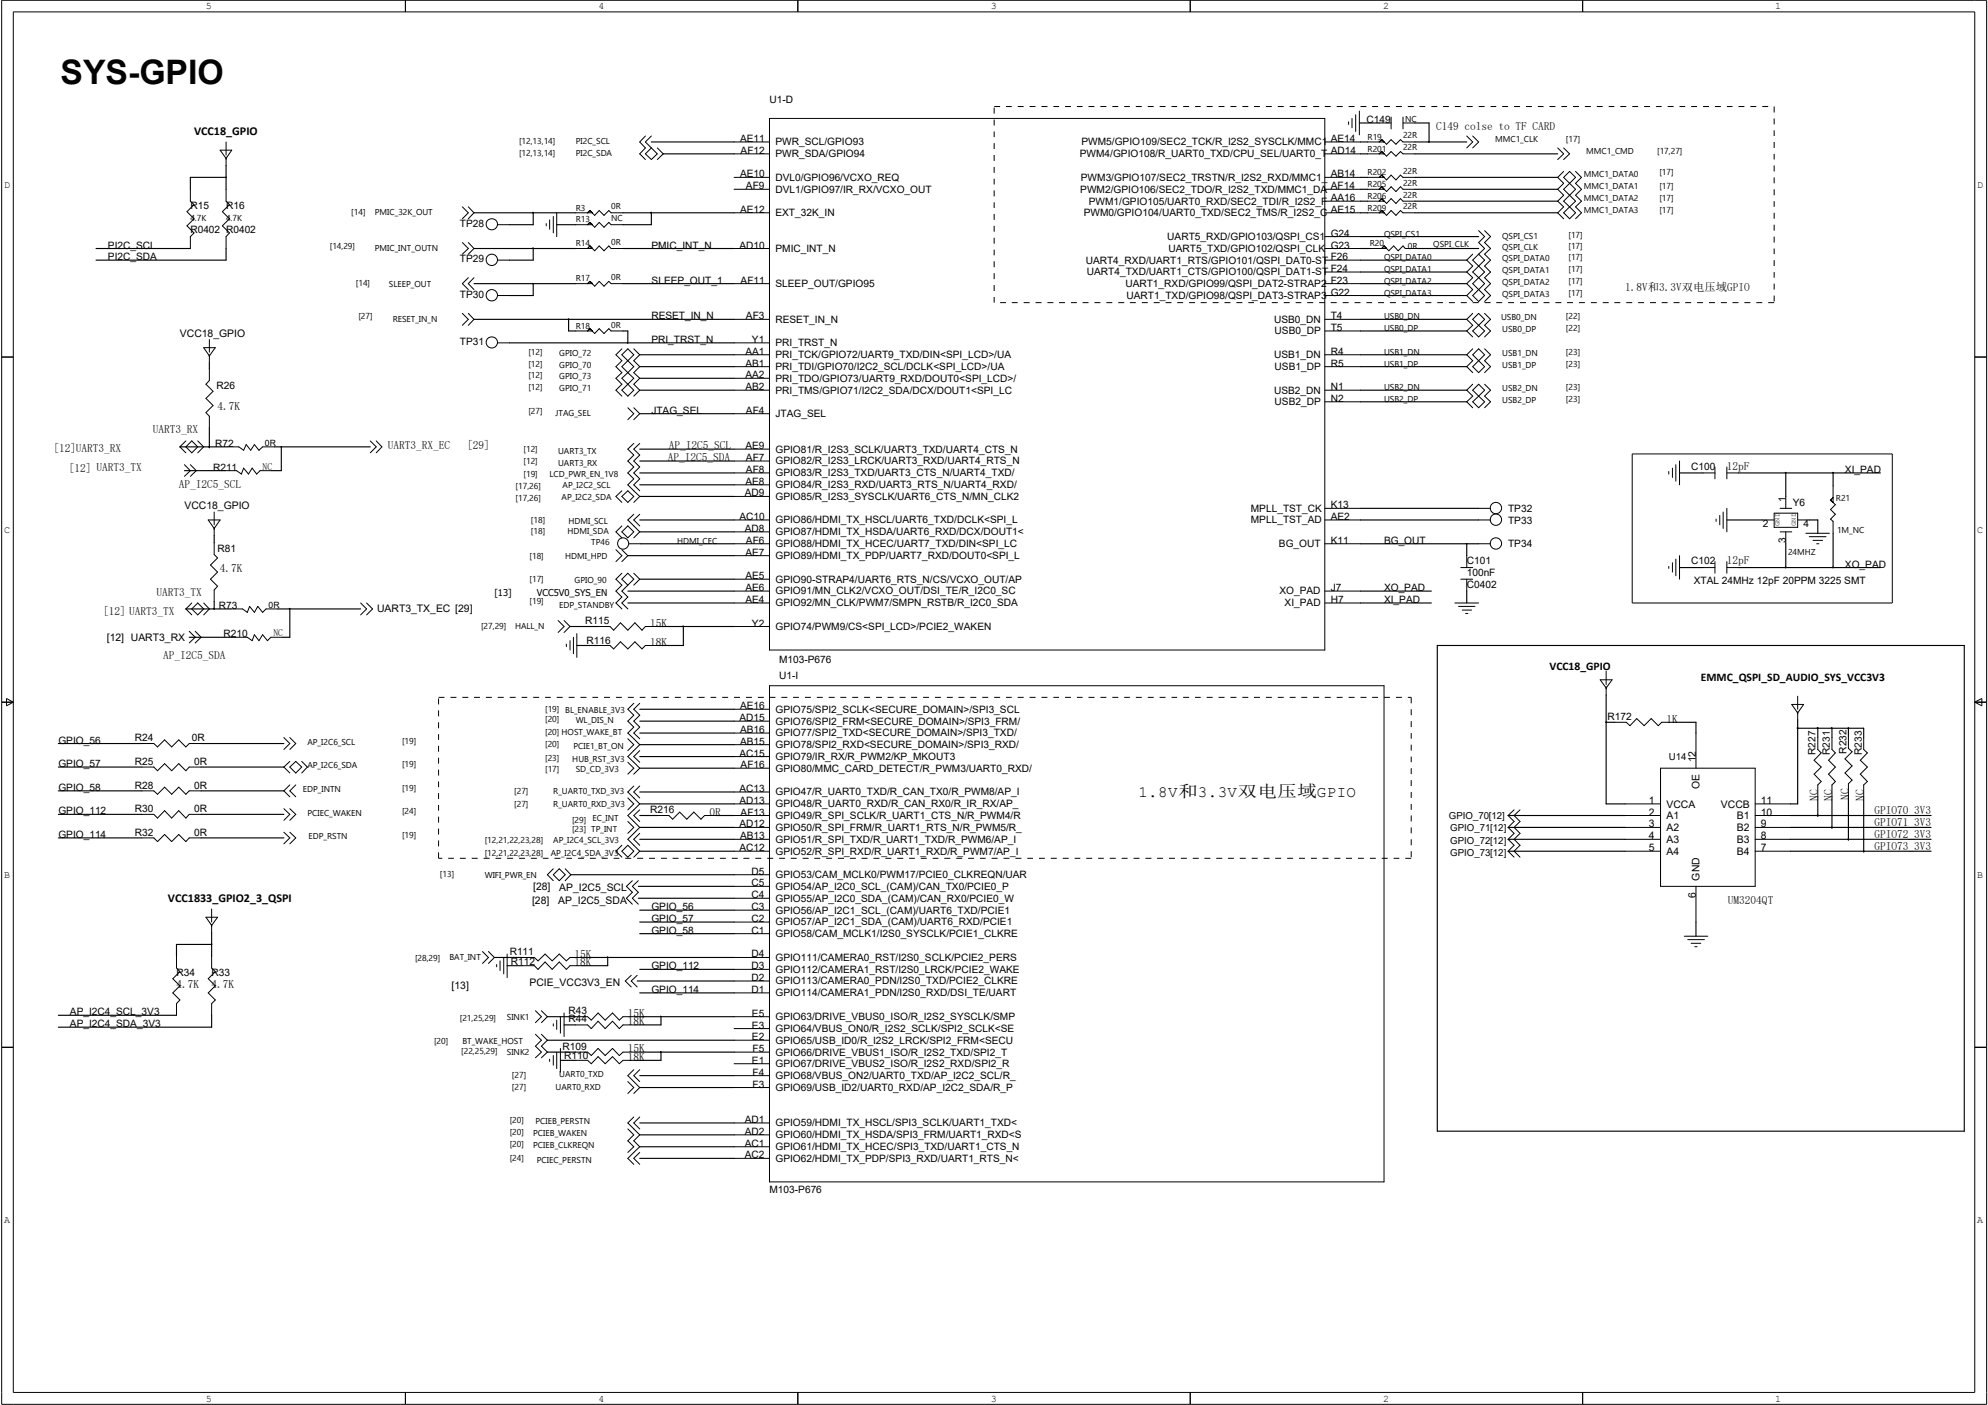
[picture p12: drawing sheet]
<svg xmlns="http://www.w3.org/2000/svg" width="297mm" height="210mm" viewBox="0 0 297 210" stroke-linecap="round" stroke-linejoin="round" font-family="sans-serif">
<defs><g id="words">
<text font-size="5" x="9.1" y="12.5">SYS-GPIO</text>
<text font-size="2.4" x="170.1" y="119">1.8V冷3.3V双冷双双GPIO</text>
<g font-size="1.8">
<text x="29" y="20.2">VCC18_GPIO</text>
<text x="25.1" y="134.7">VCC1833_GPIO2_3_QSPI</text>
</g>
<g font-size="1.7">
<text x="214.6" y="19.5">C149 colse to TF CARD</text>
<text x="242.8" y="43.5">1.8V和3.3V双电压域GPIO</text>
<text x="22.8" y="64.6">UR3R</text>
<text x="23.7" y="64.6">AT_X</text>
<text x="32.5" y="61.3">47</text>
<text x="33.4" y="61.3">.K</text>
<text x="8" y="67.5">[2UR3R</text>
<text x="8.8" y="67.5">1]AT_X</text>
<text x="10.3" y="70.4">[2</text>
<text x="11.1" y="70.4">1]UR3T</text>
<text x="15.3" y="70.3">AT_X</text>
<text x="58" y="67.1">UR3R_C</text>
<text x="58.8" y="67.1">AT_XE</text>
<text x="69.8" y="67.1">[9</text>
<text x="70.7" y="67.1">2]</text>
<text x="99.8" y="68.9">A_25SA</text>
<text x="99.9" y="67.1">A_25SL</text>
<text x="100.6" y="68.9">PIC_D</text>
<text x="100.8" y="67.1">PIC_C</text>
<text x="258" y="70.1">1p</text>
<text x="258.9" y="70.1">2F</text>
<text x="26.7" y="72.9">A_25SL</text>
<text x="27.6" y="72.9">PIC_C</text>
<text x="23.4" y="89">UR3T</text>
<text x="24.2" y="89">AT_X</text>
<text x="32.8" y="85.5">47</text>
<text x="33.7" y="85.5">.K</text>
<text x="258" y="84.2">1p</text>
<text x="258.9" y="84.2">2F</text>
<text x="15.4" y="91.9">[2</text>
<text x="16.3" y="91.9">1]UR3T</text>
<text x="20.1" y="91.9">AT_X</text>
<text x="97.2" y="93.6">1K</text>
<text x="98" y="93.6">5</text>
<text x="24.4" y="98.4">A_25SA</text>
<text x="25.2" y="98.4">PIC_D</text>
<text x="97.2" y="96.5">1K</text>
<text x="98" y="96.5">8</text>
<text x="231.5" y="100.1">VCC18_GPIO</text>
<text x="254.1" y="101.7">EMMC_QSPI_SD_AUDIO_SYS_VCC3V3</text>
<text x="249" y="107.9">1</text>
<text x="249.8" y="107.9">K</text>
<text x="271.6" y="119.6" transform="rotate(-90 271.6 119.6)">N</text>
<text x="271.6" y="118.8" transform="rotate(-90 271.6 118.8)">C</text>
<text x="273.8" y="119.6" transform="rotate(-90 273.8 119.6)">N</text>
<text x="273.8" y="118.8" transform="rotate(-90 273.8 118.8)">C</text>
<text x="276.2" y="119.5" transform="rotate(-90 276.2 119.5)">N</text>
<text x="276.2" y="118.6" transform="rotate(-90 276.2 118.6)">C</text>
<text x="278.5" y="119.6" transform="rotate(-90 278.5 119.6)">N</text>
<text x="278.5" y="118.8" transform="rotate(-90 278.5 118.8)">C</text>
<text x="106" y="121.9">0</text>
<text x="106.8" y="121.9">R</text>
<text x="280.1" y="125.2">GI7_V</text>
<text x="280.1" y="123.4">GI7_V</text>
<text x="280.1" y="121.7">GI7_V</text>
<text x="280.9" y="125.2">PO233</text>
<text x="280.9" y="123.4">PO133</text>
<text x="280.9" y="121.7">PO033</text>
<text x="280.1" y="127">GI7_V</text>
<text x="280.9" y="127">PO333</text>
<text x="258.2" y="135.1">U30Q</text>
<text x="259" y="135.1">M24T</text>
<text x="85.8" y="143.1">1K</text>
<text x="86.7" y="143.1">5</text>
<text x="26.4" y="147.6">47</text>
<text x="27.2" y="147.6">.K 47</text>
<text x="32.5" y="147.6">.K</text>
<text x="85.8" y="144.3">1K</text>
<text x="86.7" y="144.3">8</text>
<text x="93.8" y="151.9">1K</text>
<text x="93.8" y="153.1">1K</text>
<text x="94.7" y="151.9">5</text>
<text x="94.7" y="153.1">8</text>
<text x="93.8" y="157.2">1K</text>
<text x="93.8" y="158.5">1K</text>
<text x="94.7" y="157.2">5</text>
<text x="94.7" y="158.5">8</text>
</g>
<g font-size="1.6">
<text x="26.9" y="50.3">VCC18_GPIO</text>
<text x="27.6" y="76.1">VCC18_GPIO</text>
<text x="16" y="95.7">[12] UART3_RX</text>
<text x="56.3" y="91.5">UART3_TX_EC [29]</text>
<text x="253.4" y="113.9" transform="rotate(-90 253.4 113.9)">12</text>
<text x="254" y="117.9" transform="rotate(-90 254 117.9)">OE</text>
<text x="246.4" y="120.1">1</text>
<text x="246.4" y="121.8">2</text>
<text x="246.4" y="123.6">3</text>
<text x="246.4" y="125.4">4</text>
<text x="249" y="120.6">VCCA</text>
<text x="249" y="122.4">A1</text>
<text x="249" y="124.2">A2</text>
<text x="249" y="125.9">A3</text>
<text x="257.1" y="120.6">VCCB</text>
<text x="259.5" y="125.9">B3</text>
<text x="259.5" y="124.2">B2</text>
<text x="259.5" y="122.4">B1</text>
<text x="263.1" y="125.4">8</text>
<text x="263.1" y="123.6">9</text>
<text x="263.1" y="121.8">10</text>
<text x="263.1" y="120.1">11</text>
<text x="246.4" y="127.2">5</text>
<text x="249" y="127.7">A4</text>
<text x="254" y="131.6" transform="rotate(-90 254 131.6)">GND</text>
<text x="259.5" y="127.7">B4</text>
<text x="263.1" y="127.2">7</text>
<text x="79.5" y="135.1">[28]</text>
<text x="79.7" y="133">[28]</text>
<text x="83.4" y="135.1">AP_I2C5_SDA</text>
<text x="83.6" y="133.1">AP_I2C5_SCL</text>
<text x="253.4" y="134.2" transform="rotate(-90 253.4 134.2)">6</text>
<text x="67.5" y="147.8">[13]</text>
<text x="79.1" y="147.3">PCIE_VCC3V3_EN</text>
</g>
<g font-size="1.5">
<text x="30.8" y="1.4">5</text>
<text x="89.4" y="1.4">4</text>
<text x="148" y="1.4">3</text>
<text x="206.7" y="1.4">2</text>
<text x="265.3" y="1.4">1</text>
<text x="115" y="15.4">U1-D</text>
<text x="110.6" y="21.2">AE11</text>
<text x="110.7" y="23">AF12</text>
<text x="115.9" y="21.7">PWR_SCL/GPIO93</text>
<text x="115.9" y="23.5">PWR_SDA/GPIO94</text>
<text x="161.3" y="23.5">PWM4/GPIO108/R_UART0_TXD/CPU_SEL/UART0_T</text>
<text x="161.6" y="21.7">PWM5/GPIO109/SEC2_TCK/R_I2S2_SYSCLK/MMC1</text>
<text x="198.8" y="21.2">AE14</text>
<text x="198.8" y="23">AD14</text>
<text x="204.2" y="18.4">C149</text>
<text x=".6" y="28">D</text>
<text x="110.6" y="26.5">AE10</text>
<text x="111.5" y="28.3">AF9</text>
<text x="115.9" y="28.8">DVL1/GPIO97/IR_RX/VCXO_OUT</text>
<text x="115.9" y="27">DVL0/GPIO96/VCXO_REQ</text>
<text x="161.4" y="28.8">PWM2/GPIO106/SEC2_TDO/R_I2S2_TXD/MMC1_DA</text>
<text x="161.5" y="27">PWM3/GPIO107/SEC2_TRSTN/R_I2S2_RXD/MMC1_</text>
<text x="198.8" y="26.5">AB14</text>
<text x="198.8" y="28.3">AF14</text>
<text x="295.4" y="28">D</text>
<text x="28.4" y="31.3">R15</text>
<text x="28.4" y="34.8">R0402 R0402</text>
<text x="33.8" y="31.3">R16</text>
<text x="68.7" y="33.9">TP28</text>
<text x="110.6" y="31.8">AE12</text>
<text x="115.9" y="32.3">EXT_32K_IN</text>
<text x="161.9" y="32.3">PWM0/GPIO104/UART0_TXD/SEC2_TMS/R_I2S2_C</text>
<text x="162.7" y="30.6">PWM1/GPIO105/UART0_RXD/SEC2_TDI/R_I2S2_F</text>
<text x="174.4" y="35.9">UART5_RXD/GPIO103/QSPI_CS1</text>
<text x="198.8" y="35.3">G24</text>
<text x="198.8" y="30.1">AA16</text>
<text x="198.8" y="31.8">AE15</text>
<text x="16.1" y="38.9">PI2C_SDA</text>
<text x="16.1" y="37.1">PI2C_SCL</text>
<text x="68.7" y="39.2">TP29</text>
<text x="97.3" y="37.1">PMIC_INT_N</text>
<text x="110.5" y="37.1">AD10</text>
<text x="115.9" y="37.6">PMIC_INT_N</text>
<text x="162.2" y="39.4">UART4_RXD/UART1_RTS/GPIO101/QSPI_DAT0-ST</text>
<text x="162.4" y="41.1">UART4_TXD/UART1_CTS/GPIO100/QSPI_DAT1-ST</text>
<text x="174.6" y="37.6">UART5_TXD/GPIO102/QSPI_CLK</text>
<text x="198.8" y="37.1">G23</text>
<text x="198.8" y="38.9">F26</text>
<text x="198.8" y="40.6">F24</text>
<text x="68.7" y="44.5">TP30</text>
<text x="97.3" y="47.7">RESET_IN_N</text>
<text x="97.4" y="42.4">SLEEP_OUT_1</text>
<text x="110.7" y="42.4">AF11</text>
<text x="111.5" y="47.7">AF3</text>
<text x="115.9" y="42.9">SLEEP_OUT/GPIO95</text>
<text x="168.1" y="42.9">UART1_RXD/GPIO99/QSPI_DAT2-STRAP2</text>
<text x="168.3" y="44.7">UART1_TXD/GPIO98/QSPI_DAT3-STRAP3</text>
<text x="198.8" y="47.7">T4</text>
<text x="198.8" y="42.4">F23</text>
<text x="198.8" y="44.2">G22</text>
<text x="68.7" y="51.6">TP31</text>
<text x="97.3" y="51.2">PRI_TRST_N</text>
<text x="111.4" y="53">AA1</text>
<text x="112.3" y="51.2">Y1</text>
<text x="115.9" y="48.2">RESET_IN_N</text>
<text x="115.9" y="53.5">PRI_TCK/GPIO72/UART9_TXD/DIN&lt;SPI_LCD&gt;/UA</text>
<text x="115.9" y="51.7">PRI_TRST_N</text>
<text x="190.4" y="48.2">USB0_DN</text>
<text x="190.4" y="53.5">USB1_DN</text>
<text x="190.5" y="50">USB0_DP</text>
<text x="198.8" y="49.4">T5</text>
<text x="198.8" y="53">R4</text>
<text x="32.3" y="58.1">R26</text>
<text x="111.4" y="54.8">AB1</text>
<text x="111.4" y="56.5">AA2</text>
<text x="111.4" y="58.3">AB2</text>
<text x="115.9" y="55.3">PRI_TDI/GPIO70/I2C2_SCL/DCLK&lt;SPI_LCD&gt;/UA</text>
<text x="115.9" y="57">PRI_TDO/GPIO73/UART9_RXD/DOUT0&lt;SPI_LCD&gt;/</text>
<text x="115.9" y="58.8">PRI_TMS/GPIO71/I2C2_SDA/DCX/DOUT1&lt;SPI_LC</text>
<text x="190.4" y="58.8">USB2_DN</text>
<text x="190.5" y="55.3">USB1_DP</text>
<text x="198.8" y="54.8">R5</text>
<text x="198.8" y="58.3">N1</text>
<text x="97.3" y="61.8">JTAG_SEL</text>
<text x="111.5" y="61.8">AF4</text>
<text x="115.9" y="62.3">JTAG_SEL</text>
<text x="190.5" y="60.5">USB2_DP</text>
<text x="198.8" y="60">N2</text>
<text x="31.8" y="70.3">R211</text>
<text x="32.2" y="66.8">R72</text>
<text x="111.4" y="67.1">AE9</text>
<text x="111.5" y="68.9">AF7</text>
<text x="111.5" y="70.7">AF8</text>
<text x="115.9" y="67.6">GPIO81/R_I2S3_SCLK/UART3_TXD/UART4_CTS_N</text>
<text x="115.9" y="69.4">GPIO82/R_I2S3_LRCK/UART3_RXD/UART4_RTS_N</text>
<text x="115.9" y="71.2">GPIO83/R_I2S3_TXD/UART3_CTS_N/UART4_TXD/</text>
<text x="252.7" y="70.1">C100</text>
<text x="275.7" y="70.7">XI_PAD</text>
<text x="110.5" y="77.7">AC10</text>
<text x="111.3" y="74.2">AD9</text>
<text x="111.4" y="72.4">AE8</text>
<text x="115.9" y="72.9">GPIO84/R_I2S3_RXD/UART3_RTS_N/UART4_RXD/</text>
<text x="115.9" y="74.7">GPIO85/R_I2S3_SYSCLK/UART6_CTS_N/MN_CLK2</text>
<text x="186.9" y="76.5">MPLL_TST_CK</text>
<text x="198.8" y="77.7">AE2</text>
<text x="198.8" y="75.9">K13</text>
<text x="225.3" y="76.5">TP32</text>
<text x="266.8" y="75.1" transform="rotate(-90 266.8 75.1)">1</text>
<text x="267.9" y="75.6">Y6</text>
<text x=".6" y="79.6">C</text>
<text x="32.5" y="82.5">R81</text>
<text x="111.3" y="79.5">AD8</text>
<text x="111.4" y="83">AE7</text>
<text x="111.5" y="81.2">AF6</text>
<text x="115.9" y="78.2">GPIO86/HDMI_TX_HSCL/UART6_TXD/DCLK&lt;SPI_L</text>
<text x="115.9" y="80">GPIO87/HDMI_TX_HSDA/UART6_RXD/DCX/DOUT1&lt;</text>
<text x="115.9" y="81.7">GPIO88/HDMI_TX_HCEC/UART7_TXD/DIN&lt;SPI_LC</text>
<text x="115.9" y="83.5">GPIO89/HDMI_TX_PDP/UART7_RXD/DOUT0&lt;SPI_L</text>
<text x="186.9" y="78.2">MPLL_TST_AD</text>
<text x="191.1" y="81.7">BG_OUT</text>
<text x="198.8" y="81.2">K11</text>
<text x="206.8" y="81.2">BG_OUT</text>
<text x="225.3" y="78.2">TP33</text>
<text x="225.3" y="81.7">TP34</text>
<text x="263.4" y="78.7">2</text>
<text x="266.8" y="81.2" transform="rotate(-90 266.8 81.2)">3</text>
<text x="269.5" y="78.7">4</text>
<text x="295.4" y="79.6">C</text>
<text x="111.4" y="86.5">AE5</text>
<text x="111.4" y="88.3">AE6</text>
<text x="115.9" y="87">GPIO90-STRAP4/UART6_RTS_N/CS/VCXO_OUT/AP</text>
<text x="115.9" y="88.8">GPIO91/MN_CLK2/VCXO_OUT/DSI_TE/R_I2C0_SC</text>
<text x="191.2" y="88.8">XO_PAD</text>
<text x="198.8" y="88.3">J7</text>
<text x="206.8" y="88.3">XO_PAD</text>
<text x="219.2" y="84.2">C101</text>
<text x="219.2" y="87.8">C0402</text>
<text x="219.2" y="86">100nF</text>
<text x="252.7" y="84.2">C102</text>
<text x="253.1" y="87.2">XTAL 24MHz 12pF 20PPM 3225 SMT</text>
<text x="275.7" y="84.8">XO_PAD</text>
<text x="32.7" y="91">R73</text>
<text x="33.4" y="95.2">R210</text>
<text x="87.5" y="93.2">R115</text>
<text x="111.4" y="90.1">AE4</text>
<text x="112.3" y="93.6">Y2</text>
<text x="115.9" y="90.6">GPIO92/MN_CLK/PWM7/SMPN_RSTB/R_I2C0_SDA</text>
<text x="115.9" y="94.1">GPIO74/PWM9/CS&lt;SPI_LCD&gt;/PCIE2_WAKEN</text>
<text x="191.9" y="90.6">XI_PAD</text>
<text x="198.8" y="90.1">H7</text>
<text x="206.8" y="90.1">XI_PAD</text>
<text x="87.6" y="96.3">R116</text>
<text x="116.4" y="101.4">U1-I</text>
<text x="116.4" y="99.1">M103-P676</text>
<text x="110.5" y="107.7">AD15</text>
<text x="110.6" y="106">AE16</text>
<text x="115.9" y="106.5">GPIO75/SPI2_SCLK&lt;SECURE_DOMAIN&gt;/SPI3_SCL</text>
<text x="240.2" y="107.6">R172</text>
<text x="8.7" y="111.1">GPIO_56</text>
<text x="20.1" y="110.7">R24</text>
<text x="28.7" y="110.7">0R</text>
<text x="110.5" y="113">AC15</text>
<text x="110.6" y="109.5">AB16</text>
<text x="110.6" y="111.3">AB15</text>
<text x="115.9" y="108.2">GPIO76/SPI2_FRM&lt;SECURE_DOMAIN&gt;/SPI3_FRM/</text>
<text x="115.9" y="110">GPIO77/SPI2_TXD&lt;SECURE_DOMAIN&gt;/SPI3_TXD/</text>
<text x="115.9" y="111.8">GPIO78/SPI2_RXD&lt;SECURE_DOMAIN&gt;/SPI3_RXD/</text>
<text x="115.9" y="113.5">GPIO79/IR_RX/R_PWM2/KP_MKOUT3</text>
<text x="271.3" y="112.8" transform="rotate(-90 271.3 112.8)">R227</text>
<text x="273.4" y="112.8" transform="rotate(-90 273.4 112.8)">R231</text>
<text x="275.9" y="112.6" transform="rotate(-90 275.9 112.6)">R232</text>
<text x="278.2" y="112.8" transform="rotate(-90 278.2 112.8)">R233</text>
<text x="8.7" y="118.2">GPIO_58</text>
<text x="8.7" y="114.6">GPIO_57</text>
<text x="20.1" y="114.3">R25</text>
<text x="20.1" y="117.8">R28</text>
<text x="29" y="117.8">0R</text>
<text x="29" y="114.3">0R</text>
<text x="110.5" y="118.3">AC13</text>
<text x="110.7" y="114.8">AF16</text>
<text x="115.9" y="115.3">GPIO80/MMC_CARD_DETECT/R_PWM3/UART0_RXD/</text>
<text x="115.9" y="118.8">GPIO47/R_UART0_TXD/R_CAN_TX0/R_PWM8/AP_I</text>
<text x="8.7" y="125.2">GPIO_114</text>
<text x="8.7" y="121.7">GPIO_112</text>
<text x="20.1" y="124.8">R32</text>
<text x="20.1" y="121.3">R30</text>
<text x="29" y="124.8">0R</text>
<text x="29" y="121.3">0R</text>
<text x="97.2" y="121.5">R216</text>
<text x="110.5" y="120.1">AD13</text>
<text x="110.5" y="123.6">AD12</text>
<text x="110.6" y="125.4">AB13</text>
<text x="110.7" y="121.8">AF13</text>
<text x="115.9" y="120.6">GPIO48/R_UART0_RXD/R_CAN_RX0/R_IR_RX/AP_</text>
<text x="115.9" y="122.3">GPIO49/R_SPI_SCLK/R_UART1_CTS_N/R_PWM4/R</text>
<text x="115.9" y="124.1">GPIO50/R_SPI_FRM/R_UART1_RTS_N/R_PWM5/R_</text>
<text x="115.9" y="125.9">GPIO51/R_SPI_TXD/R_UART1_TXD/R_PWM6/AP_I</text>
<text x=".6" y="131.1">B</text>
<text x="110.5" y="127.2">AC12</text>
<text x="112.3" y="130.7">D5</text>
<text x="115.9" y="127.7">GPIO52/R_SPI_RXD/R_UART1_RXD/R_PWM7/AP_I</text>
<text x="115.9" y="131.2">GPIO53/CAM_MCLK0/PWM17/PCIE0_CLKREQN/UAR</text>
<text x="295.4" y="131.1">B</text>
<text x="97.3" y="137.8">GPIO_57</text>
<text x="97.3" y="136">GPIO_56</text>
<text x="112.3" y="132.4">C5</text>
<text x="112.3" y="134.2">C4</text>
<text x="112.3" y="136">C3</text>
<text x="112.3" y="137.8">C2</text>
<text x="115.9" y="132.9">GPIO54/AP_I2C0_SCL_(CAM)/CAN_TX0/PCIE0_P</text>
<text x="115.9" y="134.7">GPIO55/AP_I2C0_SDA_(CAM)/CAN_RX0/PCIE0_W</text>
<text x="115.9" y="136.5">GPIO56/AP_I2C1_SCL_(CAM)/UART6_TXD/PCIE1</text>
<text x="76.2" y="142.7">R111</text>
<text x="97.3" y="139.5">GPIO_58</text>
<text x="112.3" y="143">D4</text>
<text x="112.3" y="139.5">C1</text>
<text x="115.9" y="143.6">GPIO111/CAMERA0_RST/I2S0_SCLK/PCIE2_PERS</text>
<text x="115.9" y="138.3">GPIO57/AP_I2C1_SDA_(CAM)/UART6_RXD/PCIE1</text>
<text x="115.9" y="140">GPIO58/CAM_MCLK1/I2S0_SYSCLK/PCIE1_CLKRE</text>
<text x="26.4" y="145.9">R34</text>
<text x="31.6" y="145.9">R33</text>
<text x="76.3" y="144.1">R112</text>
<text x="97.3" y="148.3">GPIO_114</text>
<text x="97.3" y="144.8">GPIO_112</text>
<text x="112.3" y="144.8">D3</text>
<text x="112.3" y="146.6">D2</text>
<text x="112.3" y="148.3">D1</text>
<text x="115.9" y="145.3">GPIO112/CAMERA1_RST/I2S0_LRCK/PCIE2_WAKE</text>
<text x="115.9" y="147.1">GPIO113/CAMERA0_PDN/I2S0_TXD/PCIE2_CLKRE</text>
<text x="115.9" y="148.8">GPIO114/CAMERA1_PDN/I2S0_RXD/DSI_TE/UART</text>
<text x="10.5" y="153.5">AP_I2C4_SDA_3V3</text>
<text x="10.5" y="151.7">AP_I2C4_SCL_3V3</text>
<text x="85" y="151.5">R43</text>
<text x="85" y="152.7">R44</text>
<text x="112.3" y="151.9">E5</text>
<text x="112.3" y="153.7">E3</text>
<text x="112.3" y="155.4">E2</text>
<text x="115.9" y="152.4">GPIO63/DRIVE_VBUS0_ISO/R_I2S2_SYSCLK/SMP</text>
<text x="115.9" y="154.2">GPIO64/VBUS_ON0/R_I2S2_SCLK/SPI2_SCLK&lt;SE</text>
<text x="115.9" y="155.9">GPIO65/USB_ID0/R_I2S2_LRCK/SPI2_FRM&lt;SECU</text>
<text x="84.1" y="156.8">R109</text>
<text x="84.3" y="158.2">R110</text>
<text x="112.3" y="158.9">E1</text>
<text x="112.4" y="157.2">F5</text>
<text x="112.4" y="160.7">F4</text>
<text x="115.9" y="157.7">GPIO66/DRIVE_VBUS1_ISO/R_I2S2_TXD/SPI2_T</text>
<text x="115.9" y="159.4">GPIO67/DRIVE_VBUS2_ISO/R_I2S2_RXD/SPI2_R</text>
<text x="115.9" y="161.2">GPIO68/VBUS_ON2/UART0_TXD/AP_I2C2_SCL/R_</text>
<text x="111.3" y="167.8">AD1</text>
<text x="112.4" y="162.5">F3</text>
<text x="115.9" y="163">GPIO69/USB_ID2/UART0_RXD/AP_I2C2_SDA/R_P</text>
<text x="111.3" y="169.5">AD2</text>
<text x="111.3" y="171.3">AC1</text>
<text x="111.3" y="173.1">AC2</text>
<text x="115.9" y="168.3">GPIO59/HDMI_TX_HSCL/SPI3_SCLK/UART1_TXD&lt;</text>
<text x="115.9" y="170.1">GPIO60/HDMI_TX_HSDA/SPI3_FRM/UART1_RXD&lt;S</text>
<text x="115.9" y="171.8">GPIO61/HDMI_TX_HCEC/SPI3_TXD/UART1_CTS_N</text>
<text x="115.9" y="173.6">GPIO62/HDMI_TX_PDP/SPI3_RXD/UART1_RTS_N&lt;</text>
<text x="115" y="178.2">M103-P676</text>
<text x=".6" y="182.7">A</text>
<text x="295.4" y="182.7">A</text>
<text x="30.8" y="209.4">5</text>
<text x="89.4" y="209.4">4</text>
<text x="148" y="209.4">3</text>
<text x="206.7" y="209.4">2</text>
<text x="265.3" y="209.4">1</text>
</g>
<g font-size="1.4">
<text x="39.2" y="70.1">N</text>
<text x="40" y="70.1">C</text>
<text x="73.9" y="89">[13]</text>
<text x="80.2" y="89">VCC5V0_SYS_EN</text>
<text x="40.8" y="95">N</text>
<text x="41.6" y="95">C</text>
<text x="249.3" y="113.6">U14</text>
<text x="216.5" y="122.4">GPIO_70[12]</text>
<text x="216.7" y="124.2">GPIO_71[12]</text>
<text x="216.7" y="126.1">GPIO_72[12]</text>
<text x="216.7" y="127.8">GPIO_73[12]</text>
</g>
<g font-size="1.3">
<text x="77.6" y="21.5">[12,13,14]</text>
<text x="77.6" y="23.3">[12,13,14]</text>
<text x="86" y="21.5">PI2C_SCL</text>
<text x="86" y="23.3">PI2C_SDA</text>
<text x="204.3" y="20.9">R19</text>
<text x="204.3" y="22.6">R201</text>
<text x="209.6" y="20.7">22R</text>
<text x="209.6" y="22.4">22R</text>
<text x="210" y="18.2">NC</text>
<text x="223.4" y="21.2">MMC1_CLK</text>
<text x="234" y="21.2">[17]</text>
<text x="237" y="23">MMC1_CMD</text>
<text x="247.6" y="23">[17,27]</text>
<text x="204.3" y="26.2">R202</text>
<text x="204.3" y="27.9">R205</text>
<text x="204.3" y="29.7">R206</text>
<text x="209.6" y="26">22R</text>
<text x="209.6" y="27.7">22R</text>
<text x="209.6" y="29.5">22R</text>
<text x="236.6" y="26.5">MMC1_DATA0</text>
<text x="236.6" y="28.3">MMC1_DATA1</text>
<text x="247.9" y="26.2">[17]</text>
<text x="247.9" y="28.3">[17]</text>
<text x="28.4" y="33.1">4.7K</text>
<text x="33.8" y="33.1">4.7K</text>
<text x="52.5" y="32.2">[14]</text>
<text x="56" y="32.2">PMIC_32K_OUT</text>
<text x="86" y="31.5">R3</text>
<text x="86" y="33.2">R13</text>
<text x="91.3" y="31.3">0R</text>
<text x="91.3" y="33.1">NC</text>
<text x="204.3" y="31.5">R209</text>
<text x="206.8" y="35.3">QSPI_CS1</text>
<text x="209.6" y="31.3">22R</text>
<text x="224.4" y="35.7">QSPI_CS1</text>
<text x="234.4" y="35.5">[17]</text>
<text x="236.6" y="30.1">MMC1_DATA2</text>
<text x="236.6" y="31.8">MMC1_DATA3</text>
<text x="247.9" y="30.1">[17]</text>
<text x="247.9" y="31.8">[17]</text>
<text x="49.3" y="37.1">[14,29]</text>
<text x="56" y="37.5">PMIC_INT_OUTN</text>
<text x="86" y="36.7">R14</text>
<text x="91.3" y="36.6">0R</text>
<text x="91.3" y="41.9">0R</text>
<text x="204.7" y="36.7">R20</text>
<text x="206.8" y="38.9">QSPI_DATA0</text>
<text x="206.8" y="40.6">QSPI_DATA1</text>
<text x="210.4" y="37.1">0R</text>
<text x="214.2" y="36.9">QSPI_CLK</text>
<text x="224.4" y="39">QSPI_DATA0</text>
<text x="224.4" y="40.8">QSPI_DATA1</text>
<text x="224.4" y="37.3">QSPI_CLK</text>
<text x="234.4" y="38.9">[17]</text>
<text x="234.4" y="40.6">[17]</text>
<text x="234.4" y="37.1">[17]</text>
<text x="53.2" y="42.8">[14]</text>
<text x="53.5" y="47.7">[27]</text>
<text x="58.1" y="42.9">SLEEP_OUT</text>
<text x="86" y="42">R17</text>
<text x="206.8" y="42.4">QSPI_DATA2</text>
<text x="206.8" y="44.2">QSPI_DATA3</text>
<text x="206.8" y="47.7">USB0_DN</text>
<text x="224.3" y="47.9">USB0_DN</text>
<text x="224.4" y="42.6">QSPI_DATA2</text>
<text x="224.4" y="44.4">QSPI_DATA3</text>
<text x="234" y="47.7">[22]</text>
<text x="234.4" y="42.4">[17]</text>
<text x="234.4" y="44.2">[17]</text>
<text x="58.7" y="48">RESET_IN_N</text>
<text x="78.9" y="53">[12]</text>
<text x="83.6" y="53.2">GPIO_72</text>
<text x="86" y="49.1">R18</text>
<text x="91.3" y="48.9">0R</text>
<text x="206.8" y="49.4">USB0_DP</text>
<text x="206.8" y="53">USB1_DN</text>
<text x="224.4" y="53.2">USB1_DN</text>
<text x="224.4" y="49.6">USB0_DP</text>
<text x="234" y="53">[23]</text>
<text x="234" y="49.4">[22]</text>
<text x="78.9" y="54.8">[12]</text>
<text x="78.9" y="58.3">[12]</text>
<text x="78.9" y="56.5">[12]</text>
<text x="83.6" y="54.9">GPIO_70</text>
<text x="83.6" y="58.5">GPIO_71</text>
<text x="83.6" y="56.7">GPIO_73</text>
<text x="206.8" y="58.3">USB2_DN</text>
<text x="206.8" y="54.8">USB1_DP</text>
<text x="224.4" y="54.9">USB1_DP</text>
<text x="224.4" y="58.5">USB2_DN</text>
<text x="234" y="54.8">[23]</text>
<text x="234" y="58.3">[23]</text>
<text x="78.9" y="61.8">[27]</text>
<text x="83" y="62.2">JTAG_SEL</text>
<text x="206.8" y="60">USB2_DP</text>
<text x="224.4" y="60.2">USB2_DP</text>
<text x="234" y="60">[23]</text>
<text x="39.6" y="66.6">0R</text>
<text x="78.2" y="71.3">[19]</text>
<text x="78.2" y="67.5">[12]</text>
<text x="78.2" y="69.3">[12]</text>
<text x="82.1" y="71.3">LCD_PWR_EN_1V8</text>
<text x="83.4" y="67.8">UART3_TX</text>
<text x="83.4" y="69.6">UART3_RX</text>
<text x="77" y="73.1">[17,26]</text>
<text x="77" y="74.9">[17,26]</text>
<text x="83.9" y="74.7">AP_I2C2_SDA</text>
<text x="84.1" y="72.9">AP_I2C2_SCL</text>
<text x="274.3" y="74.9">R21</text>
<text x="79.1" y="83.5">[18]</text>
<text x="79.3" y="78.1">[18]</text>
<text x="79.3" y="79.8">[18]</text>
<text x="84.5" y="83.5">HDMI_HPD</text>
<text x="84.8" y="79.8">HDMI_SDA</text>
<text x="85" y="78.2">HDMI_SCL</text>
<text x="88.3" y="81.4">TP46</text>
<text x="101.2" y="81.2">HDMI_CEC</text>
<text x="267.2" y="82.8">24MHZ</text>
<text x="274.5" y="79.7">1M_NC</text>
<text x="79.1" y="86.9">[17]</text>
<text x="85.8" y="87.1">GPIO_90</text>
<text x="40.1" y="90.8">0R</text>
<text x="71.9" y="93.9">[27,29]</text>
<text x="77" y="94">HALL_N</text>
<text x="79.1" y="90.3">[19]</text>
<text x="83.6" y="90.8">EDP_STANDBY</text>
<text x="81.4" y="106.3">[19] BL_ENABLE_3V3</text>
<text x="81.4" y="107.9">[20]</text>
<text x="45.9" y="111.3">AP_I2C6_SCL</text>
<text x="60.1" y="111.1">[19]</text>
<text x="81.4" y="113.7">[23]</text>
<text x="81.4" y="109.9">[20] HOST_WAKE_BT</text>
<text x="81.4" y="111.6">[20]</text>
<text x="85.5" y="113.9">HUB_RST_3V3</text>
<text x="85.7" y="112">PCIE1_BT_ON</text>
<text x="86" y="108.1">WL_DIS_N</text>
<text x="45.3" y="118.3">EDP_INTN</text>
<text x="45.9" y="114.8">AP_I2C6_SDA</text>
<text x="60.1" y="114.6">[19]</text>
<text x="60.1" y="118.2">[19]</text>
<text x="76.8" y="118.7">[27]</text>
<text x="81.4" y="115.3">[17]</text>
<text x="82.7" y="118.7">R_UART0_TXD_3V3</text>
<text x="86" y="115.3">SD_CD_3V3</text>
<text x="45.9" y="121.8">PCIEC_WAKEN</text>
<text x="46.1" y="125.4">EDP_RSTN</text>
<text x="60.1" y="121.7">[24]</text>
<text x="60.1" y="125.2">[19]</text>
<text x="72.4" y="125.9">[12,21,22,23,28]</text>
<text x="76.8" y="120.6">[27]</text>
<text x="82.7" y="120.6">R_UART0_RXD_3V3</text>
<text x="82.7" y="125.9">AP_I2C4_SCL_3V3</text>
<text x="85.5" y="122.9">[29]</text>
<text x="85.5" y="124.3">[23] TP_INT</text>
<text x="88.5" y="122.7">EC_INT</text>
<text x="65.7" y="131">[13]</text>
<text x="72.4" y="127.8">[12,21,22,23,28]</text>
<text x="72.4" y="131.2">WIFI_PWR_EN</text>
<text x="82.3" y="127.8">AP_I2C4_SDA_3V3</text>
<text x="62" y="143.6">[28,29]</text>
<text x="67.1" y="143.5">BAT_INT</text>
<text x="64.9" y="156">[20]</text>
<text x="68.7" y="152.6">[21,25,29]</text>
<text x="69.1" y="156">BT_WAKE_HOST</text>
<text x="75.7" y="152.3">SINK1</text>
<text x="68.9" y="157.5">[22,25,29]</text>
<text x="75.7" y="157.6">SINK2</text>
<text x="76.5" y="161">[27]</text>
<text x="83.6" y="160.9">UART0_TXD</text>
<text x="76.2" y="167.8">[20]</text>
<text x="76.5" y="162.8">[27]</text>
<text x="80" y="167.9">PCIEB_PERSTN</text>
<text x="83" y="162.8">UART0_RXD</text>
<text x="76.2" y="169.5">[20]</text>
<text x="76.2" y="171.3">[20]</text>
<text x="76.2" y="173.4">[24]</text>
<text x="79.7" y="169.7">PCIEB_WAKEN</text>
<text x="79.7" y="171.5">PCIEB_CLKREQN</text>
<text x="80.2" y="173.8">PCIEC_PERSTN</text>
</g>
<g font-size="1">
<text x="265.9" y="78.6" transform="rotate(-90 265.9 78.6)">GND</text>
<text x="268.3" y="78.6" transform="rotate(-90 268.3 78.6)">GND</text>
</g>
</g></defs>
<g fill="none" stroke="#000" stroke-width=".15">
<path d="M.3 0h296.5v209.8h-296.5zM2 1.8h293.1v206.2h-293.1zM60.6 0v1.8M115 17.7h82.9v79.4h-82.9zM119.2 0v1.8M148.5 16.1v.9M148.5 17.9v.9M148.5 19.6v.9M148.5 15.9h.9M150.3 15.9h.9M152.1 15.9h.8M153.8 15.9h.9"/>
<path d="M155.6 15.9h.9M157.4 15.9h.8M159.1 15.9h.9M160.9 15.9h.9M162.6 15.9h.9M164.4 15.9h.9M166.2 15.9h.9M168 15.9h.8M169.7 15.9h.9M171.5 15.9h.9M173.3 15.9h.9M175 15.9h.9"/>
<path d="M176.8 15.9h.9M177.8 0v1.8M178.6 15.9h.8M180.3 15.9h.9M182.1 15.9h.9M183.9 15.9h.8M185.6 15.9h.9M187.4 15.9h.9M189.1 15.9h.9M190.9 15.9h.9M192.7 15.9h.9M194.4 15.9h.9"/>
<path d="M196.2 15.9h.9M197.9 15.9h.9M199.7 15.9h.9M201.5 15.9h.9M201.5 18.2v.4M202 17.7v1.4M202.6 17.1v2.5M203.1 16.6v3.6M203.3 15.9h.9M205 15.9h.9M206.1 18.4h1.8M206.8 15.9h.9"/>
<path d="M207.9 17.5v1.8M208.6 15.9h.9M209.6 17.5v1.8M209.6 18.4h1.8M210.4 15.9h.8M212.1 15.9h.9M213.9 15.9h.9M215.6 15.9h.9M217.4 15.9h.9M219.2 15.9h.8M220.9 15.9h.9M222.7 15.9h.9"/>
<path d="M224.4 15.9h.9M226.2 15.9h.9M228 15.9h.9M229.8 15.9h.8M231.5 15.9h.9M233.3 15.9h.8M235 15.9h.9M236.5 0v1.8M236.8 15.9h.9M238.6 15.9h.9M240.4 15.9h.8M242.1 15.9h.9"/>
<path d="M243.9 15.9h.9M245.7 15.9h.8M247.4 15.9h.9M249.2 15.9h.9M250.9 15.9h.9M252.7 15.9h.9M254.5 15.9h.9M256.2 15.9h.9M258 15.9h.9M259.8 15.9h.8M261.5 15.9h.9M263.3 15.9h.9"/>
<path d="M265.1 15.9v.9M265.1 17.7v.9M265.1 19.5v.8M28.4 28.3v1.8l.6 .5-1.1 1 1.1 1.1-1.1 1 1.1 1.1-.6 .5v1.8M32.9 22.4h1.7l-.8 1.3zM33.7 26.5h.1zM33.8 23.7h.1M33.8 28.3v1.8l.5 .5-1.1 1 1.1 1.1-1.1 1 1.1 1.1-.5 .5v1.8M33.8 21.2v2M33.8 23.5v1.2M69.1 30.9l.9 .9-.9 .9M69.1 36.2l.9 .9-.9 .9"/>
<path d="M70 30.9l.8 .9-.8 .9M70 36.2l.8 .9-.8 .9M74.4 38.9h1.8M74.4 33.6h1.8M79.6 31.7l.1 .1zM79.6 37l.1 .1zM81.6 33.4v.3M82.1 32.9v1.3M82.7 32.3v2.5M83.2 31.8v3.5M86 37.1h2.5M87.8 37.1l.3-.4 .8 .8 .6-.8 .8 .8 .7-.8 .3 .4h1.8"/>
<path d="M88.1 31.5l.4 .3h-2.5M88.1 31.5l.8 .7 .6-.7 .8 .7 .7-.7 .3 .3h1.8M88.1 33.2l.4 .4h-2.5M88.1 33.2l.8 .8 .6-.8 .8 .8 .7-.8 .3 .4h1.8M88.1 31.5l-.3 .3M88.1 33.2l-.3 .4M96.4 20.3l-.8 .9 .8 .9-.8 .9 .8 .8M97.2 31.7l.1 .1zM97.3 20.3l-.9 .9 1.8 1.8-.9 .8-.9-.8 .9-.9M98.2 22.1l.9 .9-.9 .8M109.7 26.5h5.3M109.7 28.3h5.3"/>
<path d="M109.7 31.8h5.3M109.7 21.2h5.3M109.7 23h5.3M109.7 37.1h5.3M148.5 21.4v.9M148.5 23.2v.8M148.5 24.9v.9M148.5 26.7v.9M148.5 28.4v.9M148.5 30.2v.9M148.5 32v.9M148.5 33.7v.9"/>
<path d="M148.5 35.5v.9M148.5 37.3v.8M148.5 39v.9M197.9 26.5h5.4M197.9 28.3h5.4M197.9 31.8h5.4M197.9 21.2h5.4M197.9 23h5.4M197.9 30.1h5.4M197.9 37.1h5.4M197.9 35.3h5.4M197.9 38.9h5.4"/>
<path d="M204.3 26.5h2.5M204.3 31.8h2.5M204.7 37.1h2.5M206.1 26.5l.4-.3 .7 .7 .7-.7 .7 .7 .7-.7 .3 .3h1.8M206.1 31.8l.4-.3 .7 .7 .7-.7 .7 .7 .7-.7 .3 .3h1.8M206.5 27.9l.3 .4h-2.5M206.5 27.9l.7 .7 .7-.7 .7 .7 .7-.7 .3 .4h1.8M206.5 20.9l.3 .3h-2.5M206.5 20.9l.7 .6 .7-.6 .7 .6 .7-.6 .3 .3h1.8M206.5 22.6l.3 .4h-2.5M206.5 22.6l.7 .7 .7-.7 .7 .7 .7-.7 .3 .4h1.8M206.5 29.7l.3 .4h-2.5"/>
<path d="M206.5 29.7l.7 .7 .7-.7 .7 .7 .7-.7 .3 .4h1.8M206.5 37.1l.3-.4 .7 .8 .7-.8 .7 .8 .7-.8 .4 .4h1.7M206.5 20.9l-.4 .3M206.5 22.6l-.4 .4M206.5 27.9l-.4 .4M206.5 29.7l-.4 .4M213.4 21.1l.1 .2zM219.2 20.3l.8 .9-.8 .9M220 38l-.8 .9 .8 .9-.8 .8 .8 .9-.8 .9 .8 .9-.8 .9 .8 .8M220 20.3l.9 .9-.9 .9M220.9 38l.9 .9-1.8 1.7 .9 .9M220.9 38l-.9 .9 1.8 1.7-.9 .9"/>
<path d="M220.9 34.5l.9 .8-.9 .9 .9 .9-.9 .9M221.8 34.5l.9 .8-.9 .9 .9 .9-.9 .9 .9 .9-.9 .9 .9 .8-.9 .9 .9 .9-.9 .9 .9 .9-.9 .8M232.7 22.1l.9 .9-.9 .8M233.6 25.6l-.9 .9 .9 .9-.9 .9 .9 .9-.9 .9 .9 .8-.9 .9 .9 .9M233.6 26.5l.9-.9 .9 .9-1.8 1.8 1.8 1.8-.9 .8-.9-.8 1.8-1.8zM233.6 22.1l.9 .9-.9 .8M234.5 30.9l.9 .9-.9 .9-.9-.9zM235.4 25.6l.9 .9-.9 .9 .9 .9-.9 .9 .9 .9-.9 .8 .9 .9-.9 .9M265.1 21.2v.9M265.1 23v.8M265.1 24.7v.9M265.1 26.5v.9"/>
<path d="M265.1 28.3v.9M265.1 30.1v.8M265.1 31.8v.9M265.1 33.6v.9M265.1 35.3v.9M265.1 37.1v.9M265.1 38.9v.9M.3 53.3h1.7M30.4 51.9h1.8l-.9 1.3zM31.3 53.2h.1M31.3 55.1v1.8l-.5 .5 1 1.1-1 1 1 1.1-1 1 .5 .6v1.7M31.3 50.7v1.9"/>
<path d="M31.3 53v1.2M69.1 46.8l.9 .9-.9 .9M70 46.8l.8 .9-.8 .9M70 41.5l-.9 .9 .9 .9M70.8 41.5l-.8 .9 .8 .9M74.4 51.2h1.8M74.4 44.2h1.8M79.6 42.3l.1 .1zM84.9 47.6l.1 .2zM88.1 49.1l-.3 .3M88.1 42l.4 .4h-2.5M88.1 42l.8 .8 .6-.8 .8 .8 .7-.8 .3 .4h1.8"/>
<path d="M88.1 49.1l.4 .3h-2.5M88.1 49.1l.8 .7 .6-.7 .8 .7 .7-.7 .3 .3h1.8M88.1 42l-.3 .4M92.9 52.1l-.9 .9 .9 .9-.9 .9 .9 .9-.9 .8 .9 .9-.9 .9 .9 .9M92.9 53l.9-.9 .9 .9-1.8 1.8 .9 .9 .9-.9zM92.9 56.5l1.8 1.8-.9 .9-.9-.9 1.8-1.8-.9-.8zM93.7 51.1l.1 .2zM94.7 52.1l.9 .9-.9 .9 .9 .9-.9 .9 .9 .8-.9 .9 .9 .9-.9 .9M109.7 53h5.3M109.7 54.8h5.3M109.7 56.5h5.3M109.7 58.3h5.3"/>
<path d="M109.7 51.2h5.3M109.7 42.4h5.3M109.7 47.7h5.3M148.5 40.8v.9M148.5 42.6v.9M148.5 44.4v.8M149.4 45.2h.9M151.2 45.2h.9M152.9 45.2h.9M154.7 45.2h.9M156.5 45.2h.9M158.2 45.2h.9"/>
<path d="M160 45.2h.9M161.8 45.2h.8M163.5 45.2h.9M165.3 45.2h.9M167.1 45.2h.9M168.8 45.2h.9M170.6 45.2h.9M172.4 45.2h.9M174.2 45.2h.8M175.9 45.2h.9M177.7 45.2h.9M179.4 45.2h.9"/>
<path d="M181.2 45.2h.9M183 45.2h.9M184.7 45.2h.9M186.5 45.2h.9M188.3 45.2h.8M190 45.2h.9M191.8 45.2h.9M193.6 45.2h.8M195.3 45.2h.9M197.1 45.2h.8M197.9 53h5.4M197.9 54.8h5.4"/>
<path d="M197.9 58.3h5.4M197.9 40.6h5.4M197.9 42.4h5.4M197.9 44.2h5.4M197.9 47.7h5.4M197.9 49.4h5.4M198.8 45.2h.9M200.6 45.2h.9M202.4 45.2h.9M204.2 45.2h.8M205.9 45.2h.9M207.7 45.2h.9"/>
<path d="M209.5 45.2h.9M211.2 45.2h.9M213 45.2h.9M214.8 45.2h.8M216.5 45.2h.9M218.3 45.2h.9M220 45.2h.9M220 42.4l.9-.9 .9 .9-1.8 1.8 .9 .8 .9-.8zM220 46.8l-.8 .9 .8 .9-.8 .8 .8 .9M220 52.1l-.8 .9 .8 .9-.8 .9 .8 .9M220 47.7l.9-.9 .9 .9-.9 .9zM220 49.4l.9-.8 .9 .8-.9 .9z"/>
<path d="M220 58.3l.9-.9 .9 .9-.9 .9zM220 57.4l-.8 .9 .8 .9-.8 .8 .8 .9M220.9 52.1l-.9 .9 1.8 1.8-.9 .9-.9-.9 1.8-1.8zM221.8 45.2h.9M221.8 46.8l.9 .9-.9 .9 .9 .8-.9 .9M221.8 52.1l.9 .9-.9 .9 .9 .9-.9 .9M221.8 57.4l.9 .9-.9 .9 .9 .8-.9 .9M223.6 45.2h.8M225.3 45.2h.9M227.1 45.2h.9M228.9 45.2h.9M230.6 45.2h.9"/>
<path d="M232.4 45.2h.9M234.1 45.2h.9M235.9 45.2h.9M237.7 45.2h.9M239.5 45.2h.9M241.2 45.2h.9M243 45.2h.9M244.8 45.2h.9M246.5 45.2h.9M248.3 45.2h.9M250.1 45.2h.8M251.8 45.2h.9"/>
<path d="M253.6 45.2h.9M255.4 45.2h.8M257.1 45.2h.9M258.9 45.2h.9M260.6 45.2h.9M262.4 45.2h.9M264.2 45.2h.9M265.1 40.6v.9M265.1 42.4v.9M265.1 44.2v.8M295.1 53.3h1.7M27.6 69.4l.8 .9-.8 .9"/>
<path d="M27.8 65.9l-.9 .9 .9 .8M28.4 69.4l.9 .9-.9 .9M28.7 65.9l.8 .9-.8 .8-.9-.8zM29.5 65.9l.9 .9-.9 .8M31.1 77.7h1.8l-.9 1.3zM31.2 66.7l.1 .1zM32 79h.1M32 76.5v1.9M32 78.8v1.2M33.6 70.3h1.7l.8 .5 .3-.9 .7 .9 .6-.9 .7 .9 .5-.5h1.7M33.9 66.8h1.8l.7 .5 .4-.9 .7 .9 .5-.9 .7 .9 .5-.5h1.8M42 66.7v.1z"/>
<path d="M55.3 65.9l.9 .9-.9 .8M56.2 65.9l.9 .9-.9 .8M92.9 78.6l-.9 .9 .9 .8M92.9 73.3l-.9 .9 .9 .9M92.9 74.2l.9-.9 .9 .9-.9 .9zM93.8 60.9l.9 .9-.9 .9M93.8 78.6l.9 .9-.9 .8-.9-.8zM94.7 60.9l.9 .9-.9 .9M94.7 76.8l-.9 .9 1.8 1.8-.9 .8M94.7 66.3l-.9 .8 .9 .9-.9 .9 .9 .9-.9 .9 .9 .8-.9 .9 1.8 1.8-.9 .9M95.6 76.8l-.9 .9 .9 .9M95.6 66.3l-.9 .8 .9 .9-.9 .9 .9 .9-.9 .9 .9 .8-.9 .9 .9 .9"/>
<path d="M109.7 70.7h5.3M109.7 61.8h5.3M109.7 77.7h5.3M109.7 67.1h5.3M109.7 68.9h5.3M109.7 72.4h5.3M109.7 74.2h5.3M109.7 79.5h5.3M197.9 77.7h5.4M197.9 75.9h5.4M197.9 60h5.4M220 60l.9-.8 .9 .8-.9 .9z"/>
<path d="M220.9 77.7h1.8M220.9 75.9h1.8M243.9 67.8h38.8v22.3h-38.8zM249.3 70.4v.4M249.9 69.9v1.4M250.4 69.4v2.5M250.9 68.9v3.5M254.5 70.7h1.7M256.2 69.8v1.7M256.4 77.6v.3M257 77v1.4M257.5 76.5v2.5"/>
<path d="M258 69.8v1.7M258 75.9v3.6M258 70.7h1.8M263.3 77.7h1.8M265.1 76.7h3.5v2.1h-3.5zM266 75.9h1.7M266 79.5h1.7M266.7 70.6h.2zM266.8 74.2v1.7M266.8 79.5v1.7M268.6 77.7h1.7M269.8 79.7h3.5"/>
<path d="M273.5 74.7l.7 .7-.7 .7 .7 .7-.7 .8 .4 .3v1.8M273.8 70.6h.1zM273.9 74.3l-.4 .4M273.9 72.6v2.5l-.4-.4M28.3 94.3l.9 .9-.9 .9M28.7 91l.8-.9 .9 .9-.9 .9zM28.7 90.1l-.9 .9 .9 .9M29.2 94.3l.9 .9-.9 .9M30.4 90.1l.9 .9-.9 .9M31.9 90.9h.1zM32 81.1v1.7l.5 .6-1 1 1 1.1-1 1 1 1.1-.5 .5v1.8M34.5 91h1.7l.8 .5 .3-.9 .7 .9 .5-.9 .7 .9 .5-.5h1.8"/>
<path d="M35.2 95.2h1.8l.7 .5 .3-.9 .7 .9 .5-.9 .8 .9 .5-.5h1.7M43.2 90.9h.1zM53.9 90.1l.9 .9-.9 .9M54.8 90.1l.9 .9-.9 .9M83.4 92.7l.9 .9-.9 .9M84.3 92.7l.9 .9-.9 .9M84.6 96.2v.4M85.2 95.7v1.4M85.7 95.2v2.5M86.2 94.7v3.5M89.4 93.6h1.7l.6 .5 1-1.1 1.1 1.1 1.1-1.1 1 1.1 .5-.5h1.8M89.4 96.4h1.7l.6 .5 1-1 1.1 1 1.1-1 1 1 .5-.5h1.8"/>
<path d="M92 82.1l.9 .9-.9 .9M92.9 82.1l.9 .9-.9 .9M92.9 85.6l-.9 .9 .9 .9-.9 .9 .9 .9-.9 .9 .9 .9M93.8 87.4l-.9-.9 .9-.9 .9 .9-1.8 1.8 .9 .9-.9 .9 .9 .9M94 81.2h1.8M94.7 85.6l.9 .9-.9 .9M102 93.5l.1 .1zM109.7 90.1h5.3M109.7 86.5h5.3M109.7 81.2h5.3M109.7 83h5.3M109.7 88.3h5.3"/>
<path d="M109.7 93.6h5.3M197.9 90.1h5.4M197.9 81.2h5.4M197.9 88.3h5.4M217.4 90.1h3.5M217.9 90.6h2.5M218.3 84.8h1.7M218.3 86.5h1.7M218.5 91.1h1.4M219 91.7h.3M219.1 81.2h.1zM219.2 83v1.8"/>
<path d="M219.2 86.5v1.8M220.9 81.2h1.8M249.3 84.6v.3M249.9 84.1v1.4M250.4 83.5v2.5M250.9 83v3.5M254.5 84.8h1.7M256.2 83.9v1.7M258 83.9v1.7M258 84.8h1.8M266.7 84.7l.1 .1zM270.3 80.2h2.5"/>
<path d="M270.9 80.7h1.4M271.4 81.2h.4M273.8 84.7l.1 .1zM.3 104.9h1.7M1 104.4l1 .5-1 .6zM21.2 114.6h1.8l.5 .5 1.1-1 1.1 1 1-1 1.1 1 .5-.5h1.8M21.2 118.2h1.8l.5 .5 1.1-1.1 1.1 1.1 1-1.1 1.1 1.1 .5-.5h1.8M21.2 111.1h1.8l.5 .5 1.1-1.1 1.1 1.1 1-1.1 1.1 1.1 .5-.5h1.8M42.4 110.2l.9 .9-.9 .9M43.3 110.2l.9 .9-.9 .9M43.3 114.6l.9-.9 .9 .9-.9 .9zM43.3 113.7l-.9 .9 .9 .9"/>
<path d="M43.3 117.3l-.9 .9 .9 .8M44.2 117.3l-.9 .9 .9 .8M45.1 113.7l.8 .9-.8 .9M65.5 104.4v.8M65.5 106.1v.9M65.5 107.9v.9M65.5 109.7v.8M65.5 111.4v.9M65.5 113.2v.9M65.5 115v.9M65.5 116.8v.8M65.5 118.5v.9"/>
<path d="M65.5 104.2h.9M67.3 104.2h.9M69.1 104.2h.9M70.8 104.2h.9M72.6 104.2h.9M74.4 104.2h.9M76.2 104.2h.8M77.9 104.2h.9M79.7 104.2h.9M81.4 104.2h.9M83.2 104.2h.9M85 104.2h.8"/>
<path d="M86.7 104.2h.9M88.5 104.2h.9M90.3 104.2h.8M92 104.2h.9M93.8 104.2h.9M93.8 113.9l.9 .9-.9 .9M93.8 119.2l.9 .9-.9 .9M93.8 110.4l.9 .9-.9 .8M94.7 105.1l-.9 .9 .9 .8-.9 .9 .9 .9-.9 .9 1.8 1.8-1.8 1.7 1.8 1.8-.9 .9M94.7 117.4l-.9 .9 1.8 1.8-1.8 1.7 1.8 1.8-1.8 1.8 1.8 1.8-.9 .9M95.6 104.2h.8M95.6 117.4l-.9 .9 .9 .9"/>
<path d="M95.6 105.1l-.9 .9 .9 .8-.9 .9 .9 .9-.9 .9 .9 .9M95.6 112.1l-.9 .9 .9 .9M97.3 104.2h.9M99.1 104.2h.8M100.8 104.2h.9M102.6 104.2h.9M104.4 104.2h.9M106.2 104.2h.8M107.9 104.2h.9M109.7 104.2h.9M109.7 106h5.3M109.7 107.7h5.3"/>
<path d="M109.7 109.5h5.3M109.7 111.3h5.3M109.7 113h5.3M109.7 114.8h5.3M109.7 118.3h5.3M111.5 104.2h.8M113.2 104.2h.9M115 104.2h.9M115 102.4h91.8v74.2h-91.8zM116.8 104.2h.8M118.5 104.2h.9M120.3 104.2h.9"/>
<path d="M122 104.2h.9M123.8 104.2h.9M125.6 104.2h.8M127.3 104.2h.9M129.1 104.2h.9M130.9 104.2h.9M132.6 104.2h.9M134.4 104.2h.9M136.1 104.2h.9M137.9 104.2h.9M139.7 104.2h.9M141.5 104.2h.9"/>
<path d="M143.2 104.2h.9M145 104.2h.9M146.8 104.2h.9M148.5 104.2h.9M150.3 104.2h.9M152.1 104.2h.8M153.8 104.2h.9M155.6 104.2h.9M157.4 104.2h.8M159.1 104.2h.9M160.9 104.2h.9M162.6 104.2h.9"/>
<path d="M164.4 104.2h.9M166.2 104.2h.9M168 104.2h.8M169.7 104.2h.9M171.5 104.2h.9M173.3 104.2h.9M175 104.2h.9M176.8 104.2h.9M178.6 104.2h.8M180.3 104.2h.9M182.1 104.2h.9M183.9 104.2h.8"/>
<path d="M185.6 104.2h.9M187.4 104.2h.9M189.1 104.2h.9M190.9 104.2h.9M192.7 104.2h.9M194.4 104.2h.9M196.2 104.2h.9M197.9 104.2h.9M199.7 104.2h.9M201.5 104.2h.9M203.3 104.2h.9M205 104.2h.9"/>
<path d="M206.8 104.2h.9M208.6 104.2h.9M210.4 104.2h.5v.9M210.9 106v.8M210.9 107.7v.9M210.9 109.5v.9M210.9 111.3v.8M210.9 113v.9M210.9 114.8v.9M210.9 116.5v.9M210.9 118.3v.9M239.1 101.6h1.8l-.9 1.2z"/>
<path d="M239.9 107.8l.1 .1zM240 102.8h.1M240 100.3v2M240 102.6v1.2M241.2 107.9h1.8l.5 .5 1.1-1 1.1 1 1-1 1.1 1 .5-.5h1.8M248.1 114.8h14.2v17.6h-14.2zM253.4 109.5v5.3M267.7 105.2h1.8l-.9 1.3zM268.5 108.7l.1 .1zM268.6 106.5h.1M268.6 104v2M268.6 106.3v1.2"/>
<path d="M271.5 108.7l.1 .1zM271.6 110.2v1.8l.5 .5-1 1.1 1 1-1 1.1 1 1.1-.5 .5v1.7M273.6 108.7l.1 .1zM273.7 110.2v1.8l.5 .5-1 1.1 1 1-1 1.1 1 1.1-.5 .5v1.7M276.1 108.7l.1 .1zM276.2 110v1.8l.5 .5-1 1.1 1 1-1 1.1 1 1-.5 .6v1.7M278.5 110.2v1.8l.5 .5-1 1.1 1 1-1 1.1 1 1.1-.5 .5v1.7M295.1 104.9h1.7M295.1 104.9l1-.5v1.1zM21.2 125.2h1.8l.5 .5 1.1-1 1.1 1 1-1 1.1 1 .5-.5h1.8M21.2 121.7h1.8l.5 .5 1.1-1.1 1.1 1.1 1-1.1 1.1 1.1 .5-.5h1.8M30.8 137h1.7l-.9 1.3z"/>
<path d="M31.6 138.3h.1M31.6 135.8v2M31.6 138.1v1.2M42.4 120.8l.9 .9-.9 .9M42.4 124.3l.9 .9-.9 .9M43.3 120.8l.9 .9-.9 .9M43.3 124.3l.9 .9-.9 .9M65.5 120.3v.8M65.5 122v.9M65.5 123.8v.9M65.5 125.6v.8M65.5 127.3v.9h.6"/>
<path d="M67 128.2h.8M68.7 128.2h.9M70.5 128.2h.9M72.3 128.2h.8M74 128.2h.9M75.8 128.2h.9M77.6 128.2h.8M79.3 128.2h.9M81.1 128.2h.9M82.7 129.8l-.9 .9 .9 .9M82.8 128.2h.9M83.6 129.8l.9 .9-.9 .9-.9-.9z"/>
<path d="M84.5 129.8l.8 .9-.8 .9M84.6 128.2h.9M86.4 128.2h.8M88.1 128.2h.9M89.9 128.2h.9M91.7 128.2h.8M92.9 126.3l-.9 .9 .9 .9M92.9 127.2l.9-.9 .9 .9-.9 .9zM93.4 128.2h.9M93.8 122.7l.9 .9-.9 .9M94.5 131.6l-.9 .8 .9 .9-.9 .9 .9 .9M95.2 128.2h.9"/>
<path d="M95.4 131.6l-.9 .8 .9 .9-.9 .9 .9 .9M95.6 124.5l-.9 .9 .9 .9M95.6 121l-.9 .8 .9 .9M97 128.2h.9M98.2 121.8h1.7l.6 .6 1.1-1.1 1 1.1 1.1-1.1 1 1.1 .6-.6h1.7M98.8 128.2h.8M100.5 128.2h.9M102.3 128.2h.9M104 128.2h.9M105.8 128.2h.9M107.6 128.2h.9M109.3 128.2h.9"/>
<path d="M109.7 120.1h5.3M109.7 121.8h5.3M109.7 123.6h5.3M109.7 125.4h5.3M109.7 127.2h5.3M109.7 130.7h5.3M109.7 132.4h5.3M109.7 134.2h5.3M109.7 136h5.3M109.7 137.8h5.3M109.7 139.5h5.3M111.1 128.2h.9"/>
<path d="M112.9 128.2h.8M114.6 128.2h.9M116.4 128.2h.9M118.1 128.2h.9M119.9 128.2h.9M121.7 128.2h.9M123.4 128.2h.9M125.2 128.2h.9M127 128.2h.9M128.7 128.2h.9M130.5 128.2h.9M132.3 128.2h.9"/>
<path d="M134.1 128.2h.9M135.8 128.2h.9M137.6 128.2h.9M139.4 128.2h.8M141.1 128.2h.9M142.9 128.2h.9M144.6 128.2h.9M146.4 128.2h.9M148.2 128.2h.9M149.9 128.2h.9M151.7 128.2h.9M153.5 128.2h.8"/>
<path d="M155.2 128.2h.9M157 128.2h.9M158.8 128.2h.9M160.6 128.2h.8M162.3 128.2h.9M164.1 128.2h.8M165.8 128.2h.9M167.6 128.2h.9M169.4 128.2h.9M171.2 128.2h.8M172.9 128.2h.9M174.7 128.2h.9"/>
<path d="M176.4 128.2h.9M178.2 128.2h.9M180 128.2h.8M181.7 128.2h.9M183.5 128.2h.9M185.2 128.2h.9M187 128.2h.9M188.8 128.2h.9M190.5 128.2h.9M192.3 128.2h.9M194.1 128.2h.9M195.9 128.2h.9"/>
<path d="M197.6 128.2h.9M199.4 128.2h.9M201.1 128.2h.9M202.9 128.2h.9M204.7 128.2h.9M206.5 128.2h.8M208.2 128.2h.9M210 128.2h.9M210.9 120.1v.9M210.9 121.8v.9M210.9 123.6v.9M210.9 125.4v.9"/>
<path d="M210.9 127.2v.9M226.2 121l-.9 .8 .9 .9-.9 .9 .9 .9-.9 .9 .9 .9-.9 .9 .9 .9M227.1 121l-.9 .8 .9 .9-.9 .9 .9 .9-.9 .9 .9 .9-.9 .9 .9 .9M242.8 120.1h5.3M242.8 121.8h5.3M242.8 123.6h5.3M242.8 125.4h5.3M242.8 127.2h5.3M251.7 139.9h3.5M253.4 132.4v5.4M262.3 120.1h5.2M262.3 121.8h5.2"/>
<path d="M262.3 123.6h5.2M262.3 125.4h5.2M262.3 127.2h5.2M271.5 121.8l.1 .1zM273.6 123.5l.1 .2zM276.1 125.3h.1zM278.4 127.1l.1 .1zM.3 156.5h1.7M26.4 142.8v1.8l.5 .6-1.1 1 1.1 1.1-1.1 1 1.1 1.1-.5 .5v1.8M31.6 141v.1zM31.6 142.8v1.8l.6 .6-1.1 1 1.1 1.1-1.1 1 1.1 1.1-.6 .5v1.8M72.1 142.2l.9 .8-.9 .9"/>
<path d="M73 142.2l.9 .8-.9 .9M74.2 144.1v.3M74.7 143.6v1.4M75.3 143v2.5M75.8 142.5v3.5M78.1 143h1.7l.6 .6 1-1.1 1.1 1.1 1.1-1.1 1 1.1 .6-.6h1.7M78.1 144.3h1.7l.6 .5 1-1.1 1.1 1.1 1.1-1.1 1 1.1 .6-.5h1.7M80 151l.9 .9-.9 .9M80 154.5l.9 .9-.9 .9 .9 .9-.9 .8M80.9 151l.9 .9-.9 .9M80.9 154.5l.9 .9-.9 .9 .9 .9-.9 .8M82.1 158.2v.4"/>
<path d="M82.7 153v.3M82.7 157.7v1.4M83.2 152.4v1.4M83.2 157.2v2.4M83.7 151.9v2.4M83.7 156.6v3.6M84.3 151.3v3.6M86 151.9h1.8l.5 .5 1.1-1.1 1 1.1 1.1-1.1 1 1.1 .6-.5h1.8M86 157.2h1.8l.5 .5 1.1-1.1 1 1.1 1.1-1.1 1 1.1 .6-.5h1.8M86 153.1h1.8l.5 .6 1.1-1.1 1 1.1 1.1-1.1 1 1.1 .6-.6h1.8M86 158.4h1.8l.5 .5 1.1-1 1 1 1.1-1 1 1 .6-.5h1.8M90.7 143h.1z"/>
<path d="M94.3 145.7l-.9 .9 .9 .8M94.7 159.8l-.9 .9 1.8 1.8-.9 .9M95.2 145.7l-.9 .9 .9 .8M95.6 159.8l-.9 .9 .9 .9M98.7 151.8h.1zM98.7 157.1v.1zM109.7 143h5.3M109.7 144.8h5.3M109.7 146.6h5.3M109.7 148.3h5.3M109.7 151.9h5.3M109.7 153.7h5.3"/>
<path d="M109.7 155.4h5.3M109.7 157.2h5.3M109.7 158.9h5.3M252.2 140.4h2.5M252.7 140.9h1.4M253.2 141.4h.4M295.1 156.5h1.7M93.8 168.7l.9 .8-.9 .9 .9 .9-.9 .9M93.8 161.6l.9 .9-.9 .9M94.7 166.9l-.9 .9 1.8 1.7-.9 .9 .9 .9-1.8 1.8 .9 .8M95.6 166.9l-.9 .9 .9 .9M95.6 172.2l-.9 .9 .9 .8"/>
<path d="M109.7 167.8h5.3M109.7 169.5h5.3M109.7 171.3h5.3M109.7 173.1h5.3M109.7 160.7h5.3M109.7 162.5h5.3M60.6 208v1.8M119.2 208v1.8M177.8 208v1.8M236.5 208v1.8"/>
<circle cx="73.5" cy="38.8" r=".85"/>
<circle cx="73.5" cy="33.5" r=".84"/>
<circle cx="73.5" cy="44.1" r=".85"/>
<circle cx="73.5" cy="51.2" r=".84"/>
<circle cx="223.5" cy="75.9" r=".85"/>
<circle cx="223.5" cy="77.6" r=".85"/>
<circle cx="93.1" cy="81.2" r=".84"/>
<circle cx="223.5" cy="81.2" r=".85"/>
</g>
<g fill="none" stroke="#000" stroke-width=".17">
<path d="M203.1 18.4h3M211.4 18.4h2.1v2.8M14.3 37.1h14.1M33.8 24.7v3.6M33.8 37.1v1.8h-19.5M33.8 26.5h-5.4v1.8M70.8 31.8h15.2M70.8 37.1h15.2M79.7 31.8v1.8h-3.5M79.7 37.1v1.8h-3.5M83.2 33.6h2.8M93.1 31.8h16.6"/>
<path d="M93.1 37.1h16.6M97.3 31.8v1.8h-4.2M97.3 21.2h12.4M99.1 23h10.6M203.3 31.8h1M203.3 26.5h1M203.3 38.9h15.9M203.3 37.1h1.4M203.3 21.2h1M203.3 35.3h17.6M203.3 23h1M203.3 30.1h1"/>
<path d="M203.3 28.3h1M211.4 31.8h21.3M211.4 26.5h21.3M211.4 21.2h7.8M211.4 23h21.3M211.4 30.1h21.3M211.4 28.3h21.3M211.7 37.1h9.2M31.3 54.2v.9M70.8 47.7h38.9M70.8 42.4h15.2M76.2 51.2h33.5"/>
<path d="M79.7 42.4v1.8h-3.5M85 47.7v1.7h1M93.1 42.4h16.6M93.1 49.4h.7v1.8M95.6 54.8h14.1M95.6 56.5h14.1M95.6 53h14.1M95.6 58.3h14.1M203.3 47.7h15.9M203.3 44.2h15.9M203.3 42.4h15.9M203.3 54.8h15.9"/>
<path d="M203.3 49.4h15.9M203.3 53h15.9M203.3 40.6h15.9M203.3 58.3h15.9M26.9 66.8h7M27.6 70.3h6M31.3 66.8h.1M31.3 63.9v2.9M41 66.8h14.3M42 66.8v3.5h-1.4M95.6 70.7h14.1M95.6 61.8h14.1"/>
<path d="M95.6 72.4h14.1M95.6 77.7h14.1M95.6 74.2h14.1M95.6 79.5h14.1M95.6 67.1h14.1M95.6 68.9h14.1M203.3 77.7h17.6M203.3 60h15.9M203.3 75.9h17.6M250.9 70.7h3.6M258 77.7h5.3M259.8 70.7h21.2"/>
<path d="M266.8 70.7v3.5M270.3 77.7h1.3v2M273.9 70.7v1.9M273.9 79.7v5.1M27.8 91h6.7M28.3 95.2h6.9M32 80v1.1M32 89.9v1.1M41.5 91h12.4M43.3 91v4.2h-1.1M85.2 93.6h4.2M86.2 96.4h3.2"/>
<path d="M93.8 90.1h15.9M93.8 83h15.9M93.8 88.3h15.9M95.6 86.5h14.1M95.8 81.2h13.9M98.2 93.6h11.5M102.1 93.6v2.8h-3.9M203.3 90.1h10.6M203.3 81.2h17.6M203.3 88.3h10.6M214.8 96.4h78.7v72.6h-78.7zM219.2 81.2v1.8"/>
<path d="M219.2 88.3v1.8M250.9 84.8h3.6M259.8 84.8h21.2M266.8 81.2v3.6M8.7 114.6h12.5M8.7 118.2h12.5M8.7 111.1h12.5M30.1 114.6h12.3M30.1 118.2h12.3M30.1 111.1h12.3M95.6 118.3h14.1M95.6 107.7h14.1"/>
<path d="M95.6 114.8h14.1M95.6 111.3h14.1M95.6 106h14.1M95.6 109.5h14.1M95.6 113h14.1M240 103.8v16.3h2.8M240 107.9h1.2M250.1 107.9h3.3v1.6M268.6 107.5v12.6h-1.1M268.6 108.8h9.9v1.4M271.6 108.8v1.4M271.6 119v2.8"/>
<path d="M273.7 108.8v1.4M273.7 119v4.6M276.2 108.8h.1M276.2 108.8v1.2M276.2 118.8v6.6M278.5 119v8.2M8.7 125.2h12.5M8.7 121.7h12.5M30.1 125.2h12.3M30.1 121.7h12.3M31.6 139.3v3.5M85.3 130.7h24.4"/>
<path d="M95.4 132.4h14.3M95.4 134.2h14.3M95.6 120.1h14.1M95.6 137.8h14.1M95.6 139.5h14.1M95.6 136h14.1M95.6 125.4h14.1M95.6 127.2h14.1M95.6 121.8h2.6M95.6 123.6h14.1M107 121.8h2.7M225.3 125.4h17.5"/>
<path d="M225.3 127.2h17.5M225.3 121.8h17.5M225.3 123.6h17.5M253.4 137.8v2.1M267.5 125.4h21M267.5 127.2h21M267.5 121.8h21M267.5 123.6h21M271.6 121.8h.1M273.7 123.6h.1M276.2 125.4h.1M278.5 127.2h.1"/>
<path d="M8.7 151.7h17.7M31.6 141.1h-5.2v1.7M31.6 151.7v1.8h-22.9M73.9 143h4.2M75.8 144.3h2.3M81.8 151.9h4.2M81.8 157.2h4.2M81.8 155.4h27.9M83.7 158.4h2.3M84.3 153.1h1.7M86.9 143h22.8M90.8 143v1.3h-3.9"/>
<path d="M94.9 151.9h14.8M94.9 157.2h14.8M95.2 146.6h14.5M95.6 148.3h14.1M95.6 144.8h14.1M98.8 151.9v1.2h-3.9M98.8 157.2v1.2h-3.9M95.6 171.3h14.1M95.6 167.8h14.1M95.6 162.5h14.1M95.6 160.7h14.1M95.6 169.5h14.1"/>
<path d="M95.6 173.1h14.1"/>
</g>
<g fill="#000">
<path d="M33.7 26.5h.1z" fill-rule="evenodd"/>
<path d="M79.6 31.7l.1 .1z" fill-rule="evenodd"/>
<path d="M79.6 37l.1 .1z" fill-rule="evenodd"/>
<path d="M97.2 31.7l.1 .1z" fill-rule="evenodd"/>
<path d="M213.4 21.1l.1 .2z" fill-rule="evenodd"/>
<path d="M79.6 42.3l.1 .1z" fill-rule="evenodd"/>
<path d="M84.9 47.6l.1 .2z" fill-rule="evenodd"/>
<path d="M93.7 51.1l.1 .2z" fill-rule="evenodd"/>
<path d="M31.2 66.7l.1 .1z" fill-rule="evenodd"/>
<path d="M42 66.7v.1z" fill-rule="evenodd"/>
<path d="M266.7 70.6h.2z" fill-rule="evenodd"/>
<path d="M273.8 70.6h.1z" fill-rule="evenodd"/>
<path d="M31.9 90.9h.1z" fill-rule="evenodd"/>
<path d="M43.2 90.9h.1z" fill-rule="evenodd"/>
<path d="M102 93.5l.1 .1z" fill-rule="evenodd"/>
<path d="M219.1 81.2h.1z" fill-rule="evenodd"/>
<path d="M266.7 84.7l.1 .1z" fill-rule="evenodd"/>
<path d="M273.8 84.7l.1 .1z" fill-rule="evenodd"/>
<path d="M239.9 107.8l.1 .1z" fill-rule="evenodd"/>
<path d="M268.5 108.7l.1 .1z" fill-rule="evenodd"/>
<path d="M271.5 108.7l.1 .1z" fill-rule="evenodd"/>
<path d="M273.6 108.7l.1 .1z" fill-rule="evenodd"/>
<path d="M276.1 108.7l.1 .1z" fill-rule="evenodd"/>
<path d="M271.5 121.8l.1 .1z" fill-rule="evenodd"/>
<path d="M273.6 123.5l.1 .2z" fill-rule="evenodd"/>
<path d="M276.1 125.3h.1z" fill-rule="evenodd"/>
<path d="M278.4 127.1l.1 .1z" fill-rule="evenodd"/>
<path d="M31.6 141v.1z" fill-rule="evenodd"/>
<path d="M90.7 143h.1z" fill-rule="evenodd"/>
<path d="M98.7 151.8h.1z" fill-rule="evenodd"/>
<path d="M98.7 157.1v.1z" fill-rule="evenodd"/>
</g>
<use href="#words"/>
</svg>
